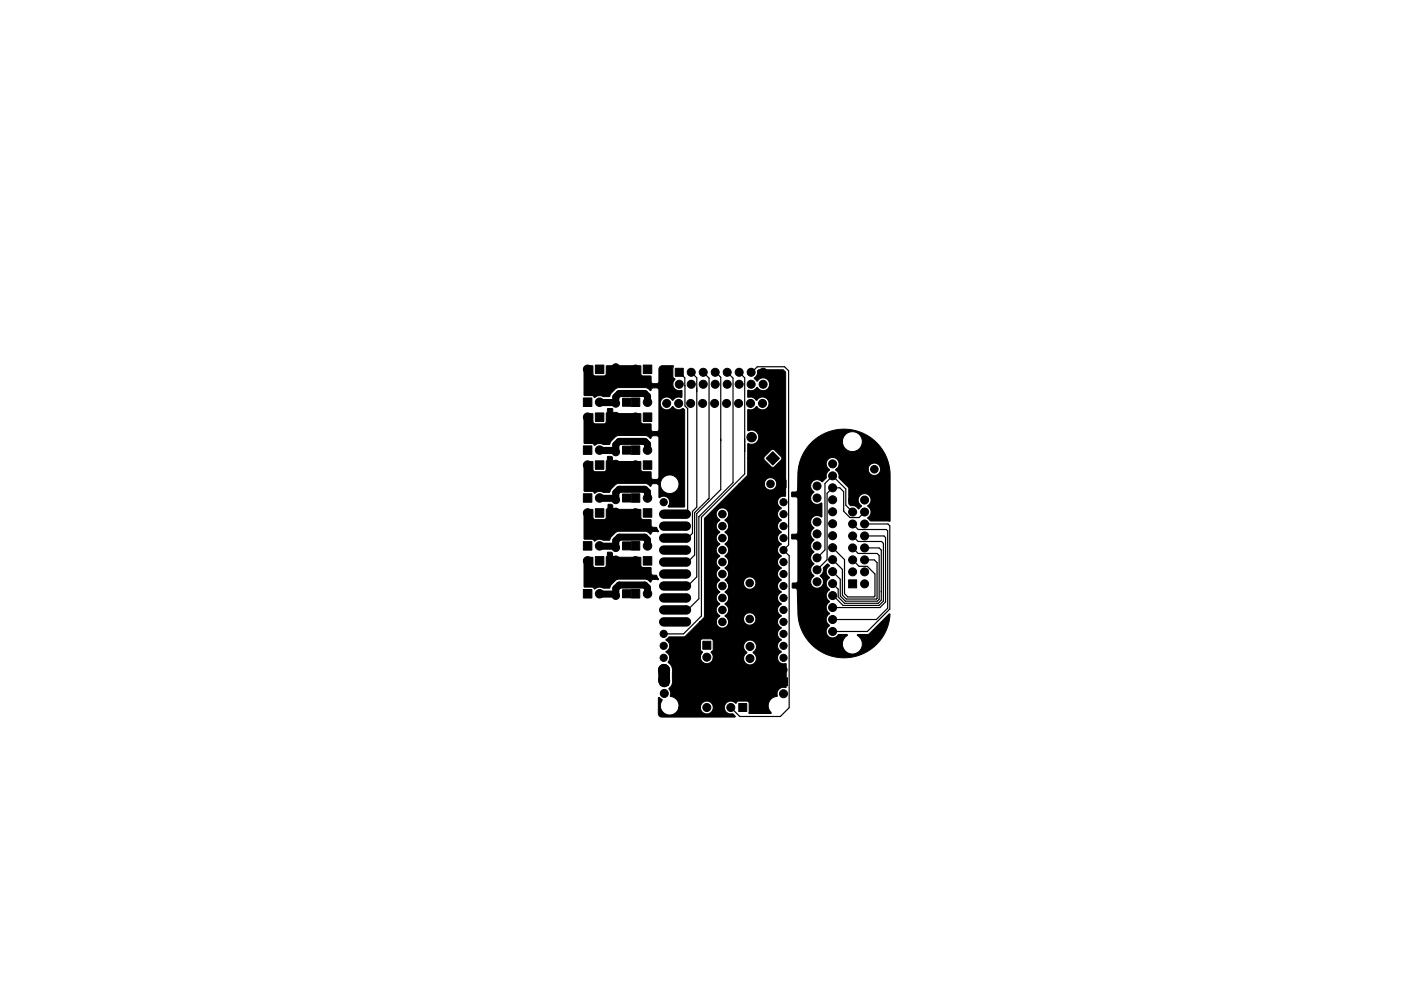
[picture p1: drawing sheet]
<svg xmlns="http://www.w3.org/2000/svg" width="297mm" height="210mm" viewBox="0 0 297 210" stroke-linecap="round" stroke-linejoin="round" font-family="sans-serif">
<g fill="#000" stroke="#000" stroke-width=".21">
<path d="M126.2 77.5h1.8v1.8h-1.8zM136.4 77.5h1.8v1.8h-1.8zM124 77.8l.5-.2h1.2v1.7l.2 .3 .3 .2h1.9l.4-.4 .1-1.8h7.2l.1 .1v1.8l.4 .3h1.7l.1 1.2 .4 .4h.8l.4-.3v-2.7a.76 .76 0 0 1 .8-.8h2.3l-.1 2.3 .4 .5a1.47 1.47 0 0 0-.4 1.5 1.47 1.47 0 0 0 1.2 1h.7v1.4a1.82 1.82 0 0 0-2 .6l-.3-.3a1.36 1.36 0 0 0-2 .1 1.36 1.36 0 0 0 .3 2 1.36 1.36 0 0 0 1.9-.4h.1a1.57 1.57 0 0 0 2.2 .3l.4 .4v20.5l-.2 .1-3.3-.1a1.36 1.36 0 0 0-.1-1.9 1.36 1.36 0 0 0-1.8 0l-.1-2.6-.3-.3h.6a1.97 1.97 0 0 0 2.8 1.9 1.97 1.97 0 0 0 .3-3.4 1.97 1.97 0 0 0-3.1 1.3v.2l-1.6-.1-.5 .6-.6-.5-.5-.2-5.7 .1-.6 .2-.8 .8-.4 .8-1.4 .1a1.42 1.42 0 0 0-1.7 .1l-.2 .1-.4-.4-1.8-.1v-5.5a.76 .76 0 0 1 .8-.8l1.1 .1v1.7l.5 .4h1.9l.3-.2 .1-.3v-1.7l.3-.3 .1-.8h.7l.2 .2 .1 .7 .4 .2h5.5l.1 .1v1.6l.1 .3 .3 .2h1.7l.1 1.3 .2 .3h1l.3-.2 .1-8.6-.2-.4h-1.1l-.5 .5-.6-.5-.5-.1h-5.7l-.6 .3-.8 .7-.4 .9h-1.4a1.42 1.42 0 0 0-1.7 .1l-.2 .1-.4-.4-1.8-.1v-5.5a.76 .76 0 0 1 .8-.7h1.1v1.7l.5 .4h1.9l.3-.1 .1-.3v-1.8l.3-.3 .1-.7h1l.1 .8 .4 .3h5.4l.1 .1v1.6l.1 .3 .3 .1h1.7l.1 1.3 .2 .3 1 .1 .3-.3 .1-8.6-.2-.3-1.1-.1-.5 .6-.6-.5-.5-.2h-5.7l-.6 .3-.8 .8-.4 .8h-1.4a1.48 1.48 0 0 0-1.7 .2h-.2l-.4-.4h-1.8v-5.5zM143.2 78.1h1.7v1.7h-1.7zM160.6 78.6l.3-.2h5.1l.6 .6-.1 26.3a1.33 1.33 0 0 0-1.6 .9 1.33 1.33 0 0 0 .8 1.6 1.39 1.39 0 0 0-.9 1.3 1.39 1.39 0 0 0 .9 1.3 1.39 1.39 0 0 0-.9 1.2 1.39 1.39 0 0 0 .9 1.3l-.1 .1a1.29 1.29 0 0 0-.8 1.2 1.29 1.29 0 0 0 .8 1.2v.1a1.35 1.35 0 0 0-.8 1.2 1.35 1.35 0 0 0 .9 1.3 1.39 1.39 0 0 0-.9 1.2 1.39 1.39 0 0 0 .9 1.3l-.1 .1a1.29 1.29 0 0 0-.8 1.2 1.29 1.29 0 0 0 .8 1.2l-.1 .2a1.27 1.27 0 0 0-.7 1.2 1.27 1.27 0 0 0 .8 1.1l.1 .1a1.39 1.39 0 0 0-.9 1.3 1.39 1.39 0 0 0 .9 1.2 1.39 1.39 0 0 0-.9 1.3 1.39 1.39 0 0 0 .9 1.3 1.39 1.39 0 0 0-.9 1.2 1.39 1.39 0 0 0 .9 1.3 1.33 1.33 0 0 0-.9 1.2 1.33 1.33 0 0 0 .8 1.2v.2l-.1 .1a1.27 1.27 0 0 0-.7 1.2 1.27 1.27 0 0 0 .8 1.1v.2a1.32 1.32 0 0 0-.6 1.7 1.32 1.32 0 0 0 1.7 .7v5l-.2 .1a1.43 1.43 0 0 0-1.7 1.8 2 2 0 0 0-1.8 1.3 2 2 0 0 0 .5 2.2l-.1 .2h-4.5l-.1-.2v-2.1l-.2-.3h-2.1l-.4 .4-.2-.1a1.39 1.39 0 0 0-2.3 .8 1.39 1.39 0 0 0 1.8 1.6l.5 .4-.1 .2h-15.5a.76 .76 0 0 1-.7-.8v-3.3h.2l.6 .5a1.98 1.98 0 0 0 .8 3 1.98 1.98 0 0 0 2.7-1.4h4.6a1.36 1.36 0 0 0 2 1.2 1.36 1.36 0 0 0 .2-2.3 1.36 1.36 0 0 0-2.2 .9v.2h-4.6l.1-.2a1.97 1.97 0 0 0-.9-1.8l-1-.4a1.76 1.76 0 0 0-.3-1.6 2.31 2.31 0 0 0 .8-2.1v-1.4a2.16 2.16 0 0 0-1-2.1l.3-.5 .1-.6h6.5a1.36 1.36 0 0 0 1.2 1.4 1.36 1.36 0 0 0 1.5-1.1h6.5a1.38 1.38 0 0 0 2.1 1.1 1.38 1.38 0 0 0-.1-2.4l.4-.4a1.39 1.39 0 0 0-.4-2 1.39 1.39 0 0 0-2 .5 1.39 1.39 0 0 0 .7 1.9l-.6 .6-.1 .7h-6.5v-.7l-.4-.6 .4-.5v-2l-.4-.4h-1.9l-.3 .3-.1 2.1 .5 .5-.5 1h-6.5l-.3-.6-.5-.4v-.2a1.29 1.29 0 0 0 .8-1.2 1.29 1.29 0 0 0-.8-1.2l.7-.7 3.3-.1 3.2-3.1h3.4a1.31 1.31 0 0 0 1.7 1.3 1.31 1.31 0 0 0 .8-1.9h3.3l.1 .5a1.31 1.31 0 0 0 2.2 .5 1.31 1.31 0 0 0-.4-2.2 1.31 1.31 0 0 0-1.9 1.2h-3.3l-.6-.6 .1-.2a1.33 1.33 0 0 0-.1-2.3l.1-.2a1.31 1.31 0 0 0 0-2.3l-.1-.1 .1-.1a1.31 1.31 0 0 0 .5-1.8h3.3l.1 .5a1.31 1.31 0 0 0 2.2 .5 1.31 1.31 0 0 0-.4-2.2 1.31 1.31 0 0 0-1.9 1.2h-3.3l-.6-.6 .1-.2a1.33 1.33 0 0 0-.1-2.3l.1-.2a1.31 1.31 0 0 0 0-2.3l-.1-.1 .1-.2a1.31 1.31 0 0 0 0-2.2l-.1-.2 .1-.1a1.31 1.31 0 0 0 0-2.3l-.1-.1 .1-.1a1.31 1.31 0 0 0 0-2.3l-.1-.2 .1-.1a1.32 1.32 0 0 0 .3-2 1.32 1.32 0 0 0-2 .1 1.32 1.32 0 0 0 .5 2l-.1 .2a1.31 1.31 0 0 0 0 2.3l.1 .1-.1 .1a1.31 1.31 0 0 0 0 2.3l.1 .1-.1 .2a1.32 1.32 0 0 0-.2 2.1l.3 .2-.1 .2a1.33 1.33 0 0 0 .1 2.4l-.1 .1a1.32 1.32 0 0 0-.2 2.2l.3 .2-.1 .2a1.33 1.33 0 0 0 .1 2.3l-.1 .2a1.32 1.32 0 0 0-.2 2.2l.3 .2-.1 .2a1.33 1.33 0 0 0 .1 2.3l-.6 .7-.2 .6h-3.4l.8-.8 .2-.4v-20.7l7.3-7.3h5.3a1.31 1.31 0 0 0 2 1.1 1.31 1.31 0 0 0 .1-2.2 1.31 1.31 0 0 0-2 .8l-.1 .3h-5.3l1.8-2v-3.5h3.4l.1 .4 1.5 1.5 .3 .1 .4-.1 1.5-1.5 .1-.5-1.6-1.7-.4-.1-.3 .1-1.5 1.5-.1 .3h-3.4v-3l.2-.1a1.54 1.54 0 0 0 2.2-1.4 1.54 1.54 0 0 0-2.3-1.3l-.1-4.4 .2-.1a1.36 1.36 0 0 0 1.6-.6 1.5 1.5 0 0 0 2.5 .1 1.4 1.4 0 0 0-.5-2 1.4 1.4 0 0 0-1.9 .5l-.7-.6h-1.1l-.1-1.4 .2-.1a1.36 1.36 0 0 0 1.7-.6h.1a1.54 1.54 0 0 0 2.2 .4 1.4 1.4 0 0 0-.1-2.2 1.4 1.4 0 0 0-2.1 .5l-.6-.6a1.97 1.97 0 0 0 .7-1.7zM123.7 84.4h1.8v1.8h-1.8zM123.7 94.6h1.8v1.8h-1.8zM126.2 97.8h1.8v1.8h-1.8zM126.2 87.6h1.8v1.8h-1.8zM132 94.6h1.7v1.7h-1.7zM132 84.5h1.7v1.7h-1.7zM133.8 94.6h1.8v1.8h-1.8z"/>
<path d="M133.8 84.4h1.8v1.8h-1.8zM136.4 97.8h1.8v1.8h-1.8zM136.4 87.6h1.8v1.8h-1.8zM163.4 84.7h1.7v1.7h-1.7zM162.4 97.2l1.4-1.4 1.5 1.4-1.5 1.5zM175.7 95h1.7v1.7h-1.7zM172.2 93.8l6.4-.1 .2 .8a2.11 2.11 0 0 0 3.4 .7 2.11 2.11 0 0 0-.7-3.4 2.11 2.11 0 0 0-2.9 1.9h-6.3l.3-.3a9.8 9.8 0 0 1 10.6-1.4 9.8 9.8 0 0 1 5.5 9.1v9.5l-4.1-.1-.6-.7a1.44 1.44 0 0 0 0-2.4 1.4 1.4 0 0 0 .4-2.2 1.4 1.4 0 0 0-2.2 .1 1.4 1.4 0 0 0 .5 2.1l-.7 .6-.7-.6-.9-.1-.4-.3-.1-3.5-2.1-2.1a1.58 1.58 0 0 0-.6-1.7l.1-.1h6.8a1.31 1.31 0 0 0 1.9 1.1 1.31 1.31 0 0 0 .2-2.2 1.31 1.31 0 0 0-2.1 .8v.3h-6.8l.1-.1a1.39 1.39 0 0 0 0-2.1 1.39 1.39 0 0 0-2.1 .3 1.39 1.39 0 0 0 .6 2l-.1 .1a1.52 1.52 0 0 0-.6 1.6l-.8 .8-.2-.1a1.4 1.4 0 0 0-2.1 .3 1.4 1.4 0 0 0 .5 2l-.1 .1a1.4 1.4 0 0 0-.3 2 1.4 1.4 0 0 0 2 .2l.1 2.9-.2 .1a1.4 1.4 0 0 0-2 .3 1.4 1.4 0 0 0 .5 2l-.1 .1a1.44 1.44 0 0 0 .1 2.5l-.1 .1a1.43 1.43 0 0 0 .1 2.4 1.48 1.48 0 0 0 0 2.5 1.48 1.48 0 0 0 0 2.6l-.4 .4a1.38 1.38 0 0 0 .3 2 1.38 1.38 0 0 0 2-.5 1.38 1.38 0 0 0-.6-1.9 1.66 1.66 0 0 0 .7-1.8l.8-.8 .5 .4-.1 .1a1.44 1.44 0 0 0 .1 2.5l-.1 .1a1.44 1.44 0 0 0 .1 2.4 1.48 1.48 0 0 0 0 2.5 1.48 1.48 0 0 0 0 2.6 1.48 1.48 0 0 0 0 2.5 1.41 1.41 0 0 0-.3 2.3 1.41 1.41 0 0 0 2.2-.4h1.8l.1 .2a2.13 2.13 0 0 0 0 3.7 2.13 2.13 0 0 0 3.1-2.1v-.1a2.08 2.08 0 0 0-1-1.5l.1-.2h2.1l.3-.1 4.3-4.2v1.3l-.5 1.8-.9 1.6-1.3 1.6a9.8 9.8 0 0 1-10.5 2.3 9.8 9.8 0 0 1-6.2-8.7l-.2-5-.3-.4-.7-.2v-.8l.9-.1 .3-.4v-8.5l-.3-.4-1.1-.2 .1-.8 1-.1 .3-.4v-7.1l-.4-.4h-.9l-.1-.9 .1-.1h.8l.4-.3 .1-3.9 .4-2.4 1.1-2.2zM123.7 104.8h1.8v1.8h-1.8zM123.7 114.9h1.8v1.8h-1.8zM126.2 107.9h1.8v1.8h-1.8zM126.2 118.1h1.8v1.8h-1.8zM124 118.5l.5-.3 1.2 .1v1.6l.2 .4 .3 .1h1.9l.4-.4v-1.8l.3-.3 .1-.7h.7l.2 .2 .1 .6 .4 .2h5.5l.1 .2v1.5l.1 .4 .3 .1h1.7l.1 1.4 .3 .2 .8 .1 .4 .8-.1 .1h-1.2l-.4 .5-.6-.5-.5-.1h-5.7l-.6 .2-.8 .8-.4 .9h-1.4a1.42 1.42 0 0 0-1.7 .1l-.2 .1-.4-.4-1.8-.1v-5.5z"/>
<path d="M124 108.3l.5-.2h1.2v1.7l.2 .3 .3 .1h1.9l.4-.4v-1.7l.4-.3 .1-.8h.6l.3 .2 .1 .6 .4 .3h5.4l.1 .1v1.6l.1 .3 .3 .1 1.7 .1 .1 1.3 .3 .3h.8l.4 .8-.1 .2-1.2-.1-.4 .5-.6-.5-.5-.1h-5.7l-.6 .3-.8 .8-.4 .8h-1.4a1.48 1.48 0 0 0-1.7 .2h-.2l-.4-.4-1.8-.1v-5.4zM132 104.8h1.7v1.7h-1.7zM132 115h1.7v1.7h-1.7zM133.8 104.8h1.8v1.8h-1.8zM133.8 114.9h1.8v1.8h-1.8zM136.4 107.9h1.8v1.8h-1.8zM136.4 118.1h1.8v1.8h-1.8zM165.1 101.9h1.6v1.6h-1.6zM182.1 98.8h1.6v1.6h-1.6zM123.7 125.1h1.8v1.8h-1.8zM132 125.1h1.7v1.7h-1.7zM133.8 125.1h1.8v1.8h-1.8z"/>
<path d="M149 136.1h1.7v1.7h-1.7zM158.2 133.8h1.7v1.7h-1.7zM172.4 125.1h1.7v1.7h-1.7zM179.9 123h1.7v1.7h-1.7zM140 143.7h1.7v1.7h-1.7zM156.6 149.3h1.7v1.7h-1.7zM165.3 143.8h1.7v1.7h-1.7z"/>
<circle cx="124.6" cy="78.4" r=".9"/>
<circle cx="130.6" cy="78" r=".8"/>
<circle cx="134.7" cy="78.4" r=".9"/>
<circle cx="146.6" cy="79" r=".85"/>
<circle cx="149.1" cy="79" r=".85"/>
<circle cx="151.6" cy="79" r=".85"/>
<circle cx="154.2" cy="79" r=".85"/>
<circle cx="156.7" cy="79" r=".85"/>
<circle cx="159.3" cy="79" r=".85"/>
<circle cx="161.8" cy="79" r=".85"/>
<circle cx="124.6" cy="98.7" r=".9"/>
<circle cx="124.6" cy="88.5" r=".9"/>
<circle cx="127.1" cy="85.3" r=".9"/>
<circle cx="127.1" cy="95.5" r=".9"/>
<circle cx="130.6" cy="98.4" r=".8"/>
<circle cx="130.6" cy="95.9" r=".8"/>
<circle cx="130.6" cy="88.3" r=".8"/>
<circle cx="130.6" cy="85.6" r=".8"/>
<circle cx="134.7" cy="88.5" r=".9"/>
<circle cx="134.7" cy="98.7" r=".9"/>
<circle cx="137.3" cy="85.3" r=".9"/>
<circle cx="137.3" cy="95.5" r=".9"/>
<circle cx="141.4" cy="85.6" r=".85"/>
<circle cx="143.9" cy="85.6" r=".85"/>
<circle cx="144" cy="81.5" r=".85"/>
<circle cx="146.4" cy="85.6" r=".85"/>
<circle cx="146.6" cy="81.5" r=".85"/>
<circle cx="149" cy="85.6" r=".85"/>
<circle cx="149.1" cy="81.5" r=".85"/>
<circle cx="151.5" cy="85.6" r=".85"/>
<circle cx="151.6" cy="81.5" r=".85"/>
<circle cx="154.1" cy="85.6" r=".85"/>
<circle cx="154.2" cy="81.5" r=".85"/>
<circle cx="156.6" cy="85.6" r=".85"/>
<circle cx="156.7" cy="81.5" r=".85"/>
<circle cx="159.1" cy="85.6" r=".85"/>
<circle cx="159.3" cy="81.5" r=".85"/>
<circle cx="159.4" cy="92.8" r="1"/>
<circle cx="161.7" cy="85.6" r=".85"/>
<circle cx="161.8" cy="81.5" r=".85"/>
<circle cx="176.5" cy="98.4" r=".85"/>
<circle cx="185.4" cy="99.6" r=".8"/>
<circle cx="124.6" cy="119" r=".9"/>
<circle cx="124.6" cy="108.8" r=".9"/>
<circle cx="127.1" cy="115.8" r=".9"/>
<circle cx="127.1" cy="105.7" r=".9"/>
<circle cx="130.6" cy="108.6" r=".8"/>
<circle cx="130.6" cy="106.1" r=".8"/>
<circle cx="130.6" cy="118.8" r=".8"/>
<circle cx="130.6" cy="116.2" r=".8"/>
<circle cx="134.7" cy="108.8" r=".9"/>
<circle cx="134.7" cy="119" r=".9"/>
<circle cx="137.3" cy="105.7" r=".9"/>
<circle cx="137.3" cy="115.8" r=".9"/>
<circle cx="140.7" cy="106.5" r=".76"/>
<circle cx="140.7" cy="114.2" r=".76"/>
<circle cx="140.7" cy="116.7" r=".76"/>
<circle cx="140.7" cy="111.6" r=".76"/>
<circle cx="140.7" cy="109.1" r=".76"/>
<circle cx="140.7" cy="119.2" r=".76"/>
<circle cx="145.5" cy="114.2" r=".8"/>
<circle cx="145.5" cy="111.6" r=".8"/>
<circle cx="145.5" cy="109.1" r=".8"/>
<circle cx="145.5" cy="116.7" r=".8"/>
<circle cx="145.5" cy="119.2" r=".8"/>
<circle cx="153.2" cy="116.7" r=".8"/>
<circle cx="153.2" cy="111.6" r=".8"/>
<circle cx="153.2" cy="119.2" r=".8"/>
<circle cx="153.2" cy="109.1" r=".8"/>
<circle cx="153.2" cy="114.2" r=".8"/>
<circle cx="163.4" cy="102.7" r=".8"/>
<circle cx="166.1" cy="111.6" r=".76"/>
<circle cx="166.1" cy="119.2" r=".76"/>
<circle cx="166.1" cy="116.7" r=".76"/>
<circle cx="166.1" cy="106.5" r=".76"/>
<circle cx="166.1" cy="109.1" r=".76"/>
<circle cx="166.1" cy="114.2" r=".76"/>
<circle cx="173.2" cy="115.8" r=".85"/>
<circle cx="173.2" cy="110.7" r=".85"/>
<circle cx="173.2" cy="105.7" r=".85"/>
<circle cx="173.2" cy="113.3" r=".85"/>
<circle cx="173.2" cy="103.1" r=".85"/>
<circle cx="173.2" cy="118.4" r=".85"/>
<circle cx="173.2" cy="108.2" r=".85"/>
<circle cx="176.5" cy="111.1" r=".85"/>
<circle cx="176.5" cy="118.7" r=".85"/>
<circle cx="176.5" cy="101" r=".85"/>
<circle cx="176.5" cy="103.5" r=".85"/>
<circle cx="176.5" cy="113.7" r=".85"/>
<circle cx="176.5" cy="116.2" r=".85"/>
<circle cx="176.5" cy="108.6" r=".85"/>
<circle cx="176.5" cy="106" r=".85"/>
<circle cx="180.8" cy="111.2" r=".85"/>
<circle cx="180.8" cy="116.2" r=".85"/>
<circle cx="180.8" cy="113.7" r=".85"/>
<circle cx="180.8" cy="118.8" r=".85"/>
<circle cx="180.8" cy="106.1" r=".85"/>
<circle cx="180.8" cy="108.6" r=".85"/>
<circle cx="183.3" cy="108.6" r=".85"/>
<circle cx="183.3" cy="118.8" r=".85"/>
<circle cx="183.3" cy="116.2" r=".85"/>
<circle cx="183.3" cy="111.2" r=".85"/>
<circle cx="183.3" cy="106.1" r=".85"/>
<circle cx="183.3" cy="113.7" r=".85"/>
<circle cx="127.1" cy="126" r=".9"/>
<circle cx="130.6" cy="126.4" r=".8"/>
<circle cx="137.3" cy="126" r=".9"/>
<circle cx="140.7" cy="121.8" r=".76"/>
<circle cx="140.7" cy="124.3" r=".76"/>
<circle cx="140.7" cy="134.5" r=".76"/>
<circle cx="140.7" cy="137" r=".76"/>
<circle cx="140.7" cy="139.6" r=".76"/>
<circle cx="140.7" cy="131.9" r=".76"/>
<circle cx="140.7" cy="126.9" r=".76"/>
<circle cx="140.7" cy="129.4" r=".76"/>
<circle cx="145.5" cy="121.8" r=".8"/>
<circle cx="145.5" cy="131.9" r=".8"/>
<circle cx="145.5" cy="126.9" r=".8"/>
<circle cx="145.5" cy="124.3" r=".8"/>
<circle cx="145.5" cy="129.4" r=".8"/>
<circle cx="149.9" cy="139.4" r=".85"/>
<circle cx="153.2" cy="129.4" r=".8"/>
<circle cx="153.2" cy="121.8" r=".8"/>
<circle cx="153.2" cy="124.3" r=".8"/>
<circle cx="153.2" cy="131.9" r=".8"/>
<circle cx="153.2" cy="126.9" r=".8"/>
<circle cx="159" cy="131.3" r=".8"/>
<circle cx="159" cy="123.7" r=".8"/>
<circle cx="159" cy="137.2" r=".85"/>
<circle cx="159" cy="139.7" r=".85"/>
<circle cx="166.1" cy="139.6" r=".76"/>
<circle cx="166.1" cy="129.4" r=".76"/>
<circle cx="166.1" cy="131.9" r=".76"/>
<circle cx="166.1" cy="134.5" r=".76"/>
<circle cx="166.1" cy="126.9" r=".76"/>
<circle cx="166.1" cy="137" r=".76"/>
<circle cx="166.1" cy="124.3" r=".76"/>
<circle cx="166.1" cy="121.8" r=".76"/>
<circle cx="173.2" cy="120.9" r=".85"/>
<circle cx="173.2" cy="123.4" r=".85"/>
<circle cx="176.5" cy="131.4" r=".85"/>
<circle cx="176.5" cy="134" r=".85"/>
<circle cx="176.5" cy="128.9" r=".85"/>
<circle cx="176.5" cy="126.4" r=".85"/>
<circle cx="176.5" cy="121.3" r=".85"/>
<circle cx="176.5" cy="123.8" r=".85"/>
<circle cx="180.8" cy="121.3" r=".85"/>
<circle cx="183.3" cy="123.9" r=".85"/>
<circle cx="183.3" cy="121.3" r=".85"/>
<circle cx="140.7" cy="142.1" r=".76"/>
<circle cx="140.8" cy="147.1" r=".85"/>
<circle cx="149.9" cy="150.1" r=".85"/>
<circle cx="152.4" cy="150.1" r=".85"/>
<circle cx="154.9" cy="150.1" r=".85"/>
<circle cx="166.1" cy="142.1" r=".76"/>
<circle cx="166.1" cy="147.2" r=".85"/>
</g>
<g fill="none" stroke="#000" stroke-width=".25">
<path d="M144 79l1.2 1.2v5.9l.6 .6v22.4M146.6 79l1.1 1.2v27.4l-.9 .9v4.6l-1 1.1M149.1 79l1.2 1.2v25.5l-3 3.1v9l-1.5 1.4M151.8 79l1 1v23.9l-5.1 5.1v13.4l-1.9 1.9M154.2 79l1.2 1.2v22.2l-7.2 7.2v17.4l-2.4 2.4M156.7 79l1.2 1.2v20.4l-9.2 9.1v21l-3.8 3.8h-4.2M159.4 79l1.2-1.2h5.7l.9 .9v36.9l-1.1 1.1 1.2 1.2v32.2l-1.9 1.9h-8.6l-1.9-1.9M146 81.5l-.1 .2M165 97.3l-.5 .6M176.5 108.6v.7M176.5 116.2l2.6 2.5v7.3l.6 .6h5.6l.2-.2v-4.6l-1.6-1.6h-1.8l-1.3-1.4M176.5 118.7l2.1 2.1v5.5l.8 .8h6.4l.2-.1v-7.6l-.6-.6h-2.1"/>
<path d="M180.8 111.2l1.1 1.1h6l.3 .3v16.4l-2.4 2.4h-9.3M180.8 108.6l-1.5-1.4v-3.4l-2.8-2.8-1.6 1.6v14.1l-1.7 1.7M180.8 113.7l1.1 1.2h5l.4 .4v12.2l-.9 .9h-7.7l-2.2-2M180.8 116.3l1.1 1.1h4.1l.4 .5v9.2l-.4 .4h-6.8l-1-1v-3.6l-1.7-1.6M183.3 111.2h5l.4 .4v17.6l-4.8 4.8h-7.4M183.3 108.6l-1.2 1.2h-1.9l-1.3-1.3v-4.2l-.8-.8h-1.6l-1.1 1.2v14.1l-2.2 2.1M183.3 113.7h4.1l.4 .3v13.7l-1.2 1.2h-10.1M183.3 116.3h3.1l.5 .4v10.6l-.7 .7h-7.1l-1.4-1.4v-1.6l-1.2-1.2"/>
</g>
<path d="M127.1 85.3l3.5 .1v-1.2l.7-.7h5.4l.6 .6v1.2M137.3 95.5v-1.3l-.6-.6h-5.4l-.7 .8v1.2h-3.3M137.3 105.7v-1.3l-.6-.6h-5.4l-.7 .7v1.2h-3.3M137.3 115.8v-1.3l-.6-.5h-5.4l-.7 .7v1.2h-3.3M137.3 126v-1.3l-.6-.6h-5.4l-.7 .8v1.1h-3.3" fill="none" stroke="#000" stroke-width="1.5"/>
<path d="M140.8 142.2v-.1v2.5" fill="none" stroke="#000" stroke-width="2.5"/>
<path d="M140.7 109.1h4.8M140.7 111.6h4.8M140.7 114.2h4.8M140.7 116.7h4.8M140.7 119.2h4.8M140.7 131.9h4.8M140.7 129.4h4.8M140.7 121.8h4.8M140.7 124.3h4.8M140.7 126.9h4.8" fill="none" stroke="#000" stroke-width="2"/>
</svg>
